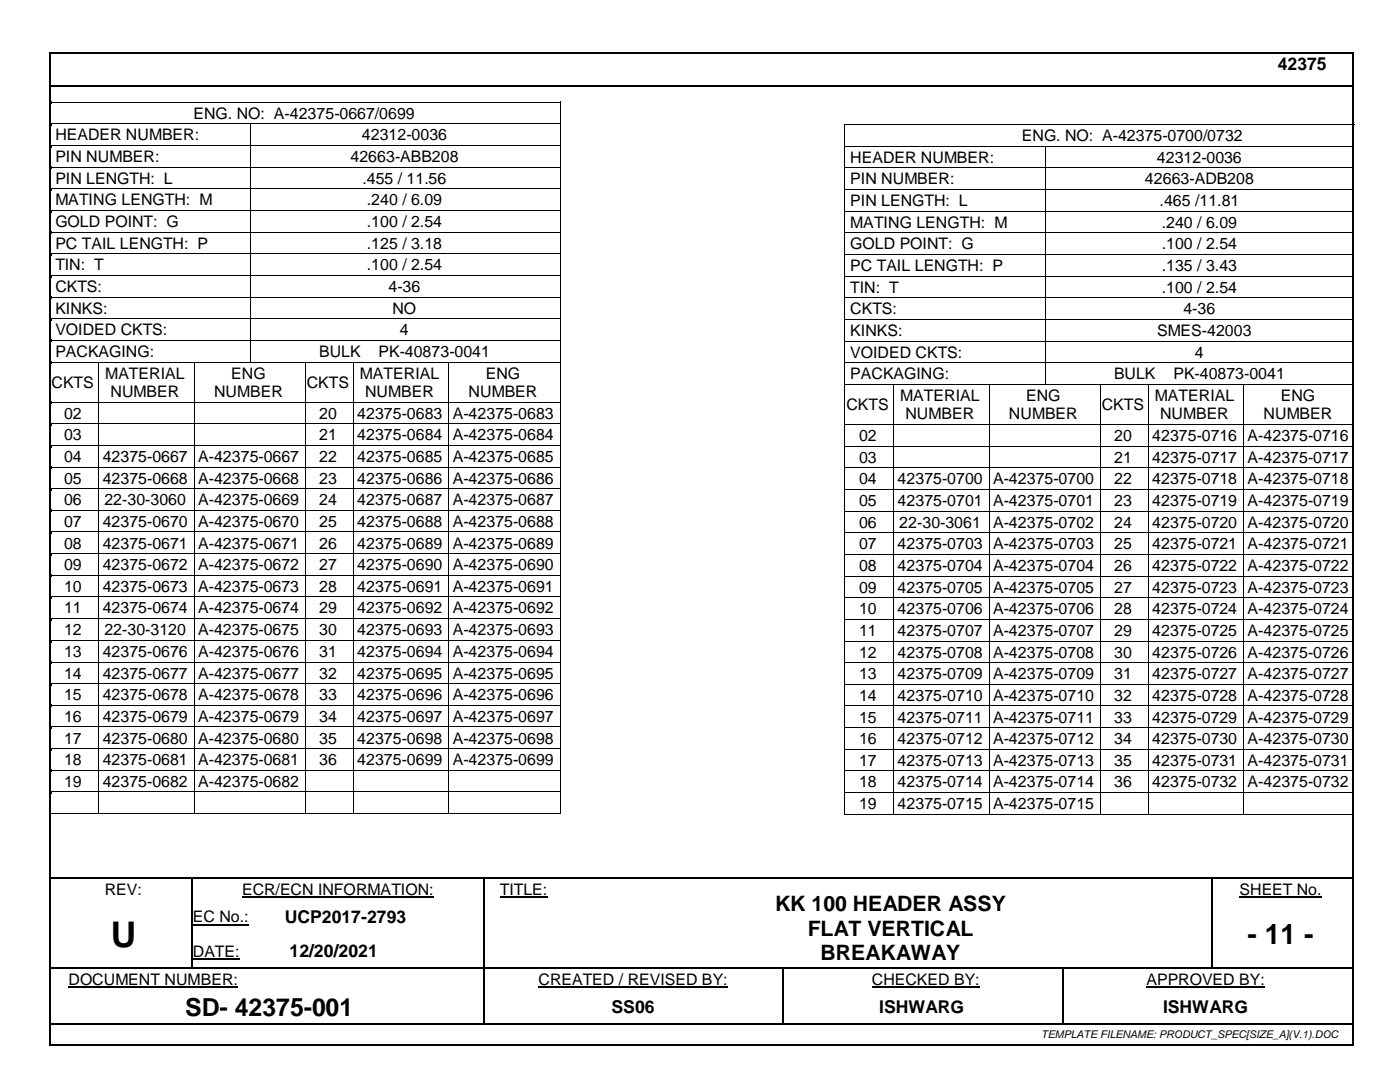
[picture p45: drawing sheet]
<svg xmlns="http://www.w3.org/2000/svg" width="279mm" height="216mm" viewBox="0 0 279 216" stroke-linecap="round" stroke-linejoin="round" font-family="sans-serif">
<defs><g id="words">
<text font-size="7.1" x="22.1" y="188.9">U</text>
<text font-size="5.6" x="249" y="188.3">- 11 -</text>
<text font-size="5" x="37" y="202.7">SD- 42375-001</text>
<g font-size="4.2">
<text x="154.7" y="181.9">KK 100 HEADER ASSY</text>
<text x="161.2" y="186.7">FLAT VERTICAL</text>
<text x="163.8" y="191.6">BREAKAWAY</text>
</g>
<g font-size="3.5">
<text x="255" y="13.9">42375</text>
<text x="56.8" y="184.1">UCP2017-2793</text>
<text x="57.8" y="191">12/20/2021</text>
<text x="122.1" y="202">SS06</text>
<text x="175.5" y="202">ISHWARG</text>
<text x="232.1" y="202">ISHWARG</text>
</g>
<g font-size="3.2">
<text x="38.6" y="23.7">ENG. NO: A-42375-0667/0699</text>
<text x="11" y="28">HEADER NUMBER:</text>
<text x="72.2" y="28">42312-0036</text>
<text x="203.9" y="28.2">ENG. NO: A-42375-0700/0732</text>
<text x="11" y="32.3">PIN NUMBER:</text>
<text x="69.9" y="32.3">42663-ABB208</text>
<text x="169.7" y="32.5">HEADER NUMBER:</text>
<text x="230.9" y="32.5">42312-0036</text>
<text x="11" y="36.7">PIN LENGTH: L</text>
<text x="11" y="41">MATING LENGTH: M</text>
<text x="72.3" y="36.7">.455 / 11.56</text>
<text x="73.2" y="41">.240 / 6.09</text>
<text x="169.7" y="36.8">PIN NUMBER:</text>
<text x="169.7" y="41.1">PIN LENGTH: L</text>
<text x="228.5" y="36.8">42663-ADB208</text>
<text x="231.4" y="41.1">.465 /11.81</text>
<text x="11" y="45.3">GOLD POINT: G</text>
<text x="73.2" y="45.3">.100 / 2.54</text>
<text x="169.7" y="45.4">MATING LENGTH: M</text>
<text x="231.9" y="45.4">.240 / 6.09</text>
<text x="11" y="49.6">PC TAIL LENGTH: P</text>
<text x="11" y="53.9">TIN: T</text>
<text x="73.2" y="49.6">.125 / 3.18</text>
<text x="73.2" y="53.9">.100 / 2.54</text>
<text x="169.7" y="49.7">GOLD POINT: G</text>
<text x="231.9" y="49.7">.100 / 2.54</text>
<text x="11" y="58.3">CKTS:</text>
<text x="77.5" y="58.3">4-36</text>
<text x="169.7" y="54.1">PC TAIL LENGTH: P</text>
<text x="169.7" y="58.4">TIN: T</text>
<text x="231.9" y="54.1">.135 / 3.43</text>
<text x="231.9" y="58.4">.100 / 2.54</text>
<text x="11" y="62.6">KINKS:</text>
<text x="78.3" y="62.6">NO</text>
<text x="169.7" y="62.7">CKTS:</text>
<text x="236.2" y="62.7">4-36</text>
<text x="11" y="66.9">VOIDED CKTS:</text>
<text x="11" y="71.2">PACKAGING:</text>
<text x="63.7" y="71.2">BULK</text>
<text x="75.5" y="71.2">PK-40873-0041</text>
<text x="79.8" y="66.9">4</text>
<text x="169.7" y="67.1">KINKS:</text>
<text x="169.7" y="71.4">VOIDED CKTS:</text>
<text x="230.9" y="67.1">SMES-42003</text>
<text x="238.5" y="71.4">4</text>
<text x="10.3" y="77.4">CKTS</text>
<text x="21" y="75.5">MATERIAL</text>
<text x="46.2" y="75.5">ENG</text>
<text x="61.2" y="77.4">CKTS</text>
<text x="71.8" y="75.5">MATERIAL</text>
<text x="97" y="75.5">ENG</text>
<text x="169.7" y="75.7">PACKAGING:</text>
<text x="222.3" y="75.7">BULK</text>
<text x="234.2" y="75.7">PK-40873-0041</text>
<text x="12.8" y="83.5">02</text>
<text x="22.1" y="79.2">NUMBER</text>
<text x="42.7" y="79.2">NUMBER</text>
<text x="63.7" y="83.5">20</text>
<text x="71.3" y="83.5">42375-0683</text>
<text x="72.9" y="79.2">NUMBER</text>
<text x="90.4" y="83.5">A-42375-0683</text>
<text x="93.5" y="79.2">NUMBER</text>
<text x="168.9" y="81.8">CKTS</text>
<text x="179.6" y="80">MATERIAL</text>
<text x="180.7" y="83.7">NUMBER</text>
<text x="201.4" y="83.7">NUMBER</text>
<text x="204.8" y="80">ENG</text>
<text x="219.9" y="81.8">CKTS</text>
<text x="230.5" y="80">MATERIAL</text>
<text x="231.5" y="83.7">NUMBER</text>
<text x="252.2" y="83.7">NUMBER</text>
<text x="255.6" y="80">ENG</text>
<text x="12.8" y="87.9">03</text>
<text x="63.7" y="87.9">21</text>
<text x="71.3" y="87.9">42375-0684</text>
<text x="90.4" y="87.9">A-42375-0684</text>
<text x="171.4" y="88">02</text>
<text x="222.4" y="88">20</text>
<text x="229.9" y="88">42375-0716</text>
<text x="249" y="88">A-42375-0716</text>
<text x="12.8" y="92.2">04</text>
<text x="20.5" y="92.2">42375-0667</text>
<text x="39.5" y="92.2">A-42375-0667</text>
<text x="63.7" y="92.2">22</text>
<text x="71.3" y="92.2">42375-0685</text>
<text x="90.4" y="92.2">A-42375-0685</text>
<text x="171.4" y="92.3">03</text>
<text x="222.4" y="92.3">21</text>
<text x="229.9" y="92.3">42375-0717</text>
<text x="249" y="92.3">A-42375-0717</text>
<text x="12.8" y="96.5">05</text>
<text x="12.8" y="100.8">06</text>
<text x="20.5" y="96.5">42375-0668</text>
<text x="20.8" y="100.8">22-30-3060</text>
<text x="39.5" y="96.5">A-42375-0668</text>
<text x="39.5" y="100.8">A-42375-0669</text>
<text x="63.7" y="96.5">23</text>
<text x="63.7" y="100.8">24</text>
<text x="71.3" y="96.5">42375-0686</text>
<text x="71.3" y="100.8">42375-0687</text>
<text x="90.4" y="96.5">A-42375-0686</text>
<text x="90.4" y="100.8">A-42375-0687</text>
<text x="171.4" y="96.6">04</text>
<text x="171.4" y="100.9">05</text>
<text x="179.1" y="96.6">42375-0700</text>
<text x="179.1" y="100.9">42375-0701</text>
<text x="198.2" y="96.6">A-42375-0700</text>
<text x="198.2" y="100.9">A-42375-0701</text>
<text x="222.4" y="96.6">22</text>
<text x="222.4" y="100.9">23</text>
<text x="229.9" y="96.6">42375-0718</text>
<text x="229.9" y="100.9">42375-0719</text>
<text x="249" y="96.6">A-42375-0718</text>
<text x="249" y="100.9">A-42375-0719</text>
<text x="12.8" y="105.1">07</text>
<text x="20.5" y="105.1">42375-0670</text>
<text x="39.5" y="105.1">A-42375-0670</text>
<text x="63.7" y="105.1">25</text>
<text x="71.3" y="105.1">42375-0688</text>
<text x="90.4" y="105.1">A-42375-0688</text>
<text x="171.4" y="105.3">06</text>
<text x="179.5" y="105.3">22-30-3061</text>
<text x="198.2" y="105.3">A-42375-0702</text>
<text x="222.4" y="105.3">24</text>
<text x="229.9" y="105.3">42375-0720</text>
<text x="249" y="105.3">A-42375-0720</text>
<text x="12.8" y="109.4">08</text>
<text x="12.8" y="113.8">09</text>
<text x="20.5" y="109.4">42375-0671</text>
<text x="20.5" y="113.8">42375-0672</text>
<text x="39.5" y="109.4">A-42375-0671</text>
<text x="39.5" y="113.8">A-42375-0672</text>
<text x="63.7" y="109.4">26</text>
<text x="63.7" y="113.8">27</text>
<text x="71.3" y="109.4">42375-0689</text>
<text x="71.3" y="113.8">42375-0690</text>
<text x="90.4" y="109.4">A-42375-0689</text>
<text x="90.4" y="113.8">A-42375-0690</text>
<text x="171.4" y="109.6">07</text>
<text x="171.4" y="113.9">08</text>
<text x="179.1" y="109.6">42375-0703</text>
<text x="179.1" y="113.9">42375-0704</text>
<text x="198.2" y="109.6">A-42375-0703</text>
<text x="198.2" y="113.9">A-42375-0704</text>
<text x="222.4" y="109.6">25</text>
<text x="222.4" y="113.9">26</text>
<text x="229.9" y="109.6">42375-0721</text>
<text x="229.9" y="113.9">42375-0722</text>
<text x="249" y="109.6">A-42375-0721</text>
<text x="249" y="113.9">A-42375-0722</text>
<text x="12.8" y="118.1">10</text>
<text x="20.5" y="118.1">42375-0673</text>
<text x="39.5" y="118.1">A-42375-0673</text>
<text x="63.7" y="118.1">28</text>
<text x="71.3" y="118.1">42375-0691</text>
<text x="90.4" y="118.1">A-42375-0691</text>
<text x="171.4" y="118.3">09</text>
<text x="179.1" y="118.3">42375-0705</text>
<text x="198.2" y="118.3">A-42375-0705</text>
<text x="222.4" y="118.3">27</text>
<text x="229.9" y="118.3">42375-0723</text>
<text x="249" y="118.3">A-42375-0723</text>
<text x="12.8" y="122.4">11</text>
<text x="20.5" y="122.4">42375-0674</text>
<text x="39.5" y="122.4">A-42375-0674</text>
<text x="63.7" y="122.4">29</text>
<text x="71.3" y="122.4">42375-0692</text>
<text x="90.4" y="122.4">A-42375-0692</text>
<text x="171.4" y="122.6">10</text>
<text x="179.1" y="122.6">42375-0706</text>
<text x="198.2" y="122.6">A-42375-0706</text>
<text x="222.4" y="122.6">28</text>
<text x="229.9" y="122.6">42375-0724</text>
<text x="249" y="122.6">A-42375-0724</text>
<text x="12.8" y="126.8">12</text>
<text x="12.8" y="131.1">13</text>
<text x="20.5" y="131.1">42375-0676</text>
<text x="20.8" y="126.8">22-30-3120</text>
<text x="39.5" y="126.8">A-42375-0675</text>
<text x="39.5" y="131.1">A-42375-0676</text>
<text x="63.7" y="126.8">30</text>
<text x="63.7" y="131.1">31</text>
<text x="71.3" y="126.8">42375-0693</text>
<text x="71.3" y="131.1">42375-0694</text>
<text x="90.4" y="126.8">A-42375-0693</text>
<text x="90.4" y="131.1">A-42375-0694</text>
<text x="171.4" y="126.9">11</text>
<text x="171.4" y="131.2">12</text>
<text x="179.1" y="126.9">42375-0707</text>
<text x="179.1" y="131.2">42375-0708</text>
<text x="198.2" y="126.9">A-42375-0707</text>
<text x="198.2" y="131.2">A-42375-0708</text>
<text x="222.4" y="126.9">29</text>
<text x="222.4" y="131.2">30</text>
<text x="229.9" y="126.9">42375-0725</text>
<text x="229.9" y="131.2">42375-0726</text>
<text x="249" y="126.9">A-42375-0725</text>
<text x="249" y="131.2">A-42375-0726</text>
<text x="12.8" y="135.4">14</text>
<text x="20.5" y="135.4">42375-0677</text>
<text x="39.5" y="135.4">A-42375-0677</text>
<text x="63.7" y="135.4">32</text>
<text x="71.3" y="135.4">42375-0695</text>
<text x="90.4" y="135.4">A-42375-0695</text>
<text x="171.4" y="135.5">13</text>
<text x="179.1" y="135.5">42375-0709</text>
<text x="198.2" y="135.5">A-42375-0709</text>
<text x="222.4" y="135.5">31</text>
<text x="229.9" y="135.5">42375-0727</text>
<text x="249" y="135.5">A-42375-0727</text>
<text x="12.8" y="139.7">15</text>
<text x="20.5" y="139.7">42375-0678</text>
<text x="39.5" y="139.7">A-42375-0678</text>
<text x="63.7" y="139.7">33</text>
<text x="71.3" y="139.7">42375-0696</text>
<text x="90.4" y="139.7">A-42375-0696</text>
<text x="171.4" y="139.9">14</text>
<text x="179.1" y="139.9">42375-0710</text>
<text x="198.2" y="139.9">A-42375-0710</text>
<text x="222.4" y="139.9">32</text>
<text x="229.9" y="139.9">42375-0728</text>
<text x="249" y="139.9">A-42375-0728</text>
<text x="12.8" y="144">16</text>
<text x="12.8" y="148.4">17</text>
<text x="20.5" y="144">42375-0679</text>
<text x="20.5" y="148.4">42375-0680</text>
<text x="39.5" y="144">A-42375-0679</text>
<text x="39.5" y="148.4">A-42375-0680</text>
<text x="63.7" y="144">34</text>
<text x="63.7" y="148.4">35</text>
<text x="71.3" y="144">42375-0697</text>
<text x="71.3" y="148.4">42375-0698</text>
<text x="90.4" y="144">A-42375-0697</text>
<text x="90.4" y="148.4">A-42375-0698</text>
<text x="171.4" y="144.2">15</text>
<text x="171.4" y="148.5">16</text>
<text x="179.1" y="144.2">42375-0711</text>
<text x="179.1" y="148.5">42375-0712</text>
<text x="198.2" y="144.2">A-42375-0711</text>
<text x="198.2" y="148.5">A-42375-0712</text>
<text x="222.4" y="144.2">33</text>
<text x="222.4" y="148.5">34</text>
<text x="229.9" y="144.2">42375-0729</text>
<text x="229.9" y="148.5">42375-0730</text>
<text x="249" y="144.2">A-42375-0729</text>
<text x="249" y="148.5">A-42375-0730</text>
<text x="12.8" y="152.7">18</text>
<text x="20.5" y="152.7">42375-0681</text>
<text x="39.5" y="152.7">A-42375-0681</text>
<text x="63.7" y="152.7">36</text>
<text x="71.3" y="152.7">42375-0699</text>
<text x="90.4" y="152.7">A-42375-0699</text>
<text x="171.4" y="152.8">17</text>
<text x="179.1" y="152.8">42375-0713</text>
<text x="198.2" y="152.8">A-42375-0713</text>
<text x="222.4" y="152.8">35</text>
<text x="229.9" y="152.8">42375-0731</text>
<text x="249" y="152.8">A-42375-0731</text>
<text x="12.8" y="157">19</text>
<text x="20.5" y="157">42375-0682</text>
<text x="39.5" y="157">A-42375-0682</text>
<text x="171.4" y="157.1">18</text>
<text x="171.4" y="161.5">19</text>
<text x="179.1" y="157.1">42375-0714</text>
<text x="179.1" y="161.5">42375-0715</text>
<text x="198.2" y="157.1">A-42375-0714</text>
<text x="198.2" y="161.5">A-42375-0715</text>
<text x="222.4" y="157.1">36</text>
<text x="229.9" y="157.1">42375-0732</text>
<text x="249" y="157.1">A-42375-0732</text>
<text x="20.9" y="178.5">REV:</text>
<text x="48.3" y="178.5">ECR/ECN INFORMATION:</text>
<text x="99.8" y="178.5">TITLE:</text>
<text x="247.4" y="178.5">SHEET No.</text>
<text x="38.5" y="184.1">EC No.:</text>
<text x="38.5" y="191">DATE:</text>
<text x="13.7" y="196.5">DOCUMENT NUMBER:</text>
<text x="107.5" y="196.5">CREATED / REVISED BY:</text>
<text x="174" y="196.5">CHECKED BY:</text>
<text x="228.8" y="196.5">APPROVED BY:</text>
</g>
<text font-size="2.1" x="207.8" y="207.1">TEMPLATE FILENAME: PRODUCT_SPEC[SIZE_A](V.1).DOC</text>
</g></defs>
<g fill="#000">
<path d="M9.8 10.3h.4v.4h-.4z" fill-rule="evenodd"/>
<path d="M9.8 10.3h.4v.4h-.4z" fill-rule="evenodd"/>
<path d="M10.2 17h.3v.4h-.3z" fill-rule="evenodd"/>
<path d="M10.2 17h.3v.4h-.3z" fill-rule="evenodd"/>
<path d="M10.2 17h.3v.4h-.3z" fill-rule="evenodd"/>
<path d="M10.5 17v.4z" fill-rule="evenodd"/>
<path d="M269.9 10.3h.4v.4h-.4z" fill-rule="evenodd"/>
<path d="M269.9 10.3h.4v.4h-.4z" fill-rule="evenodd"/>
<path d="M10.2 20.3h.1v.4h-.1z" fill-rule="evenodd"/>
<path d="M10.2 20.3h.1v.2h-.1z" fill-rule="evenodd"/>
<path d="M10.2 24.6h.1v.5h-.1z" fill-rule="evenodd"/>
<path d="M10.2 29h.1v.4h-.1z" fill-rule="evenodd"/>
<path d="M10.2 33.3h.1v.4h-.1z" fill-rule="evenodd"/>
<path d="M10.2 37.6h.1v.4h-.1z" fill-rule="evenodd"/>
<path d="M49.8 24.8h.2v.3h-.2z" fill-rule="evenodd"/>
<path d="M49.8 24.6h.2v.2h-.2z" fill-rule="evenodd"/>
<path d="M49.8 29h.2v.4h-.2z" fill-rule="evenodd"/>
<path d="M49.8 33.3h.2v.4h-.2z" fill-rule="evenodd"/>
<path d="M49.8 37.6h.2v.4h-.2z" fill-rule="evenodd"/>
<path d="M111.7 20.3h.2v.4h-.2z" fill-rule="evenodd"/>
<path d="M111.7 20.3h.2v.2h-.2z" fill-rule="evenodd"/>
<path d="M111.7 24.6h.2v.5h-.2z" fill-rule="evenodd"/>
<path d="M111.7 29h.2v.4h-.2z" fill-rule="evenodd"/>
<path d="M111.7 33.3h.2v.4h-.2z" fill-rule="evenodd"/>
<path d="M111.7 37.6h.2v.4h-.2z" fill-rule="evenodd"/>
<path d="M168.5 24.8h.1v.4h-.1z" fill-rule="evenodd"/>
<path d="M168.5 24.8h.1v.1h-.1z" fill-rule="evenodd"/>
<path d="M168.5 29.1h.1v.4h-.1z" fill-rule="evenodd"/>
<path d="M168.5 33.4h.1v.4h-.1z" fill-rule="evenodd"/>
<path d="M168.5 37.7h.1v.4h-.1z" fill-rule="evenodd"/>
<path d="M208.5 29.3h.2v.2h-.2z" fill-rule="evenodd"/>
<path d="M208.5 29.1h.2v.2h-.2z" fill-rule="evenodd"/>
<path d="M208.5 33.4h.2v.4h-.2z" fill-rule="evenodd"/>
<path d="M208.5 37.7h.2v.4h-.2z" fill-rule="evenodd"/>
<path d="M10.2 41.9h.1v.4h-.1z" fill-rule="evenodd"/>
<path d="M10.2 46.2h.1v.5h-.1z" fill-rule="evenodd"/>
<path d="M10.2 50.6h.1v.4h-.1z" fill-rule="evenodd"/>
<path d="M10.2 54.9h.1v.4h-.1z" fill-rule="evenodd"/>
<path d="M10.2 59.2h.1v.4h-.1z" fill-rule="evenodd"/>
<path d="M49.8 41.9h.2v.4h-.2z" fill-rule="evenodd"/>
<path d="M49.8 46.2h.2v.5h-.2z" fill-rule="evenodd"/>
<path d="M49.8 50.6h.2v.4h-.2z" fill-rule="evenodd"/>
<path d="M49.8 54.9h.2v.4h-.2z" fill-rule="evenodd"/>
<path d="M49.8 59.2h.2v.4h-.2z" fill-rule="evenodd"/>
<path d="M111.7 41.9h.2v.4h-.2z" fill-rule="evenodd"/>
<path d="M111.7 46.2h.2v.5h-.2z" fill-rule="evenodd"/>
<path d="M111.7 50.6h.2v.4h-.2z" fill-rule="evenodd"/>
<path d="M111.7 54.9h.2v.4h-.2z" fill-rule="evenodd"/>
<path d="M111.7 59.2h.2v.4h-.2z" fill-rule="evenodd"/>
<path d="M168.5 42h.1v.5h-.1z" fill-rule="evenodd"/>
<path d="M168.5 46.4h.1v.4h-.1z" fill-rule="evenodd"/>
<path d="M168.5 50.7h.1v.4h-.1z" fill-rule="evenodd"/>
<path d="M168.5 55h.1v.5h-.1z" fill-rule="evenodd"/>
<path d="M168.5 59.4h.1v.4h-.1z" fill-rule="evenodd"/>
<path d="M208.5 42h.2v.5h-.2z" fill-rule="evenodd"/>
<path d="M208.5 46.4h.2v.4h-.2z" fill-rule="evenodd"/>
<path d="M208.5 50.7h.2v.4h-.2z" fill-rule="evenodd"/>
<path d="M208.5 55h.2v.5h-.2z" fill-rule="evenodd"/>
<path d="M208.5 59.4h.2v.4h-.2z" fill-rule="evenodd"/>
<path d="M10.2 63.5h.1v.4h-.1z" fill-rule="evenodd"/>
<path d="M10.2 67.8h.1v.4h-.1z" fill-rule="evenodd"/>
<path d="M10.2 72.2h.1v.4h-.1z" fill-rule="evenodd"/>
<path d="M19.6 72.3h.2v.3h-.2z" fill-rule="evenodd"/>
<path d="M19.6 72.2h.2v.1h-.2z" fill-rule="evenodd"/>
<path d="M38.7 72.3h.1v.3h-.1z" fill-rule="evenodd"/>
<path d="M38.7 72.2h.1v.1h-.1z" fill-rule="evenodd"/>
<path d="M49.8 63.5h.2v.4h-.2z" fill-rule="evenodd"/>
<path d="M49.8 67.8h.2v.4h-.2z" fill-rule="evenodd"/>
<path d="M49.8 72.2h.2v.1h-.2z" fill-rule="evenodd"/>
<path d="M60.9 72.3h.2v.3h-.2z" fill-rule="evenodd"/>
<path d="M60.9 72.2h.2v.1h-.2z" fill-rule="evenodd"/>
<path d="M70.4 72.3h.2v.3h-.2z" fill-rule="evenodd"/>
<path d="M70.4 72.2h.2v.1h-.2z" fill-rule="evenodd"/>
<path d="M89.5 72.3h.1v.3h-.1z" fill-rule="evenodd"/>
<path d="M89.5 72.2h.1v.1h-.1z" fill-rule="evenodd"/>
<path d="M111.7 63.5h.2v.4h-.2z" fill-rule="evenodd"/>
<path d="M111.7 67.8h.2v.4h-.2z" fill-rule="evenodd"/>
<path d="M111.7 72.2h.2v.4h-.2z" fill-rule="evenodd"/>
<path d="M168.5 63.7h.1v.4h-.1z" fill-rule="evenodd"/>
<path d="M168.5 68h.1v.4h-.1z" fill-rule="evenodd"/>
<path d="M168.5 72.3h.1v.4h-.1z" fill-rule="evenodd"/>
<path d="M168.5 76.6h.1v.5h-.1z" fill-rule="evenodd"/>
<path d="M178.2 76.8h.2v.3h-.2z" fill-rule="evenodd"/>
<path d="M178.2 76.6h.2v.2h-.2z" fill-rule="evenodd"/>
<path d="M197.3 76.8h.2v.3h-.2z" fill-rule="evenodd"/>
<path d="M197.3 76.6h.2v.2h-.2z" fill-rule="evenodd"/>
<path d="M208.5 63.7h.2v.4h-.2z" fill-rule="evenodd"/>
<path d="M208.5 68h.2v.4h-.2z" fill-rule="evenodd"/>
<path d="M208.5 72.3h.2v.4h-.2z" fill-rule="evenodd"/>
<path d="M208.5 76.6h.2v.2h-.2z" fill-rule="evenodd"/>
<path d="M219.5 76.8h.2v.3h-.2z" fill-rule="evenodd"/>
<path d="M219.5 76.6h.2v.2h-.2z" fill-rule="evenodd"/>
<path d="M229.1 76.8h.1v.3h-.1z" fill-rule="evenodd"/>
<path d="M229.1 76.6h.1v.2h-.1z" fill-rule="evenodd"/>
<path d="M248.1 76.8h.2v.3h-.2z" fill-rule="evenodd"/>
<path d="M248.1 76.6h.2v.2h-.2z" fill-rule="evenodd"/>
<path d="M10.2 80.2h.1v.4h-.1z" fill-rule="evenodd"/>
<path d="M10.2 84.5h.1v.4h-.1z" fill-rule="evenodd"/>
<path d="M10.2 88.8h.1v.4h-.1z" fill-rule="evenodd"/>
<path d="M10.2 93.1h.1v.4h-.1z" fill-rule="evenodd"/>
<path d="M10.2 97.4h.1v.4h-.1z" fill-rule="evenodd"/>
<path d="M19.6 80.2h.2v.4h-.2z" fill-rule="evenodd"/>
<path d="M19.6 84.5h.2v.4h-.2z" fill-rule="evenodd"/>
<path d="M19.6 88.8h.2v.4h-.2z" fill-rule="evenodd"/>
<path d="M19.6 93.1h.2v.4h-.2z" fill-rule="evenodd"/>
<path d="M19.6 97.4h.2v.4h-.2z" fill-rule="evenodd"/>
<path d="M38.7 80.2h.1v.4h-.1z" fill-rule="evenodd"/>
<path d="M38.7 84.5h.1v.4h-.1z" fill-rule="evenodd"/>
<path d="M38.7 88.8h.1v.4h-.1z" fill-rule="evenodd"/>
<path d="M38.7 93.1h.1v.4h-.1z" fill-rule="evenodd"/>
<path d="M38.7 97.4h.1v.4h-.1z" fill-rule="evenodd"/>
<path d="M60.9 80.2h.2v.4h-.2z" fill-rule="evenodd"/>
<path d="M60.9 84.5h.2v.4h-.2z" fill-rule="evenodd"/>
<path d="M60.9 88.8h.2v.4h-.2z" fill-rule="evenodd"/>
<path d="M60.9 93.1h.2v.4h-.2z" fill-rule="evenodd"/>
<path d="M60.9 97.4h.2v.4h-.2z" fill-rule="evenodd"/>
<path d="M70.4 80.2h.2v.4h-.2z" fill-rule="evenodd"/>
<path d="M70.4 84.5h.2v.4h-.2z" fill-rule="evenodd"/>
<path d="M70.4 88.8h.2v.4h-.2z" fill-rule="evenodd"/>
<path d="M70.4 93.1h.2v.4h-.2z" fill-rule="evenodd"/>
<path d="M70.4 97.4h.2v.4h-.2z" fill-rule="evenodd"/>
<path d="M89.5 80.2h.1v.4h-.1z" fill-rule="evenodd"/>
<path d="M89.5 84.5h.1v.4h-.1z" fill-rule="evenodd"/>
<path d="M89.5 88.8h.1v.4h-.1z" fill-rule="evenodd"/>
<path d="M89.5 93.1h.1v.4h-.1z" fill-rule="evenodd"/>
<path d="M89.5 97.4h.1v.4h-.1z" fill-rule="evenodd"/>
<path d="M111.7 80.2h.2v.4h-.2z" fill-rule="evenodd"/>
<path d="M111.7 84.5h.2v.4h-.2z" fill-rule="evenodd"/>
<path d="M111.7 88.8h.2v.4h-.2z" fill-rule="evenodd"/>
<path d="M111.7 93.1h.2v.4h-.2z" fill-rule="evenodd"/>
<path d="M111.7 97.4h.2v.4h-.2z" fill-rule="evenodd"/>
<path d="M168.5 84.6h.1v.4h-.1z" fill-rule="evenodd"/>
<path d="M168.5 88.9h.1v.4h-.1z" fill-rule="evenodd"/>
<path d="M168.5 93.2h.1v.5h-.1z" fill-rule="evenodd"/>
<path d="M168.5 97.6h.1v.4h-.1z" fill-rule="evenodd"/>
<path d="M178.2 84.6h.2v.4h-.2z" fill-rule="evenodd"/>
<path d="M178.2 88.9h.2v.4h-.2z" fill-rule="evenodd"/>
<path d="M178.2 93.2h.2v.5h-.2z" fill-rule="evenodd"/>
<path d="M178.2 97.6h.2v.4h-.2z" fill-rule="evenodd"/>
<path d="M197.3 84.6h.2v.4h-.2z" fill-rule="evenodd"/>
<path d="M197.3 88.9h.2v.4h-.2z" fill-rule="evenodd"/>
<path d="M197.3 93.2h.2v.5h-.2z" fill-rule="evenodd"/>
<path d="M197.3 97.6h.2v.4h-.2z" fill-rule="evenodd"/>
<path d="M219.5 84.6h.2v.4h-.2z" fill-rule="evenodd"/>
<path d="M219.5 88.9h.2v.4h-.2z" fill-rule="evenodd"/>
<path d="M219.5 93.2h.2v.5h-.2z" fill-rule="evenodd"/>
<path d="M219.5 97.6h.2v.4h-.2z" fill-rule="evenodd"/>
<path d="M229.1 84.6h.1v.4h-.1z" fill-rule="evenodd"/>
<path d="M229.1 88.9h.1v.4h-.1z" fill-rule="evenodd"/>
<path d="M229.1 93.2h.1v.5h-.1z" fill-rule="evenodd"/>
<path d="M229.1 97.6h.1v.4h-.1z" fill-rule="evenodd"/>
<path d="M248.1 84.6h.2v.4h-.2z" fill-rule="evenodd"/>
<path d="M248.1 88.9h.2v.4h-.2z" fill-rule="evenodd"/>
<path d="M248.1 93.2h.2v.5h-.2z" fill-rule="evenodd"/>
<path d="M248.1 97.6h.2v.4h-.2z" fill-rule="evenodd"/>
<path d="M10.2 101.7h.1v.5h-.1z" fill-rule="evenodd"/>
<path d="M10.2 106.1h.1v.4h-.1z" fill-rule="evenodd"/>
<path d="M10.2 110.4h.1v.4h-.1z" fill-rule="evenodd"/>
<path d="M10.2 114.7h.1v.4h-.1z" fill-rule="evenodd"/>
<path d="M10.2 119h.1v.4h-.1z" fill-rule="evenodd"/>
<path d="M19.6 101.7h.2v.5h-.2z" fill-rule="evenodd"/>
<path d="M19.6 106.1h.2v.4h-.2z" fill-rule="evenodd"/>
<path d="M19.6 110.4h.2v.4h-.2z" fill-rule="evenodd"/>
<path d="M19.6 114.7h.2v.4h-.2z" fill-rule="evenodd"/>
<path d="M19.6 119h.2v.4h-.2z" fill-rule="evenodd"/>
<path d="M38.7 101.7h.1v.5h-.1z" fill-rule="evenodd"/>
<path d="M38.7 106.1h.1v.4h-.1z" fill-rule="evenodd"/>
<path d="M38.7 110.4h.1v.4h-.1z" fill-rule="evenodd"/>
<path d="M38.7 114.7h.1v.4h-.1z" fill-rule="evenodd"/>
<path d="M38.7 119h.1v.4h-.1z" fill-rule="evenodd"/>
<path d="M60.9 101.7h.2v.5h-.2z" fill-rule="evenodd"/>
<path d="M60.9 106.1h.2v.4h-.2z" fill-rule="evenodd"/>
<path d="M60.9 110.4h.2v.4h-.2z" fill-rule="evenodd"/>
<path d="M60.9 114.7h.2v.4h-.2z" fill-rule="evenodd"/>
<path d="M60.9 119h.2v.4h-.2z" fill-rule="evenodd"/>
<path d="M70.4 101.7h.2v.5h-.2z" fill-rule="evenodd"/>
<path d="M70.4 106.1h.2v.4h-.2z" fill-rule="evenodd"/>
<path d="M70.4 110.4h.2v.4h-.2z" fill-rule="evenodd"/>
<path d="M70.4 114.7h.2v.4h-.2z" fill-rule="evenodd"/>
<path d="M70.4 119h.2v.4h-.2z" fill-rule="evenodd"/>
<path d="M89.5 101.7h.1v.5h-.1z" fill-rule="evenodd"/>
<path d="M89.5 106.1h.1v.4h-.1z" fill-rule="evenodd"/>
<path d="M89.5 110.4h.1v.4h-.1z" fill-rule="evenodd"/>
<path d="M89.5 114.7h.1v.4h-.1z" fill-rule="evenodd"/>
<path d="M89.5 119h.1v.4h-.1z" fill-rule="evenodd"/>
<path d="M111.7 101.7h.2v.5h-.2z" fill-rule="evenodd"/>
<path d="M111.7 106.1h.2v.4h-.2z" fill-rule="evenodd"/>
<path d="M111.7 110.4h.2v.4h-.2z" fill-rule="evenodd"/>
<path d="M111.7 114.7h.2v.4h-.2z" fill-rule="evenodd"/>
<path d="M111.7 119h.2v.4h-.2z" fill-rule="evenodd"/>
<path d="M168.5 101.9h.1v.4h-.1z" fill-rule="evenodd"/>
<path d="M168.5 106.2h.1v.5h-.1z" fill-rule="evenodd"/>
<path d="M168.5 110.5h.1v.5h-.1z" fill-rule="evenodd"/>
<path d="M168.5 114.9h.1v.4h-.1z" fill-rule="evenodd"/>
<path d="M168.5 119.2h.1v.4h-.1z" fill-rule="evenodd"/>
<path d="M178.2 101.9h.2v.4h-.2z" fill-rule="evenodd"/>
<path d="M178.2 106.2h.2v.5h-.2z" fill-rule="evenodd"/>
<path d="M178.2 110.5h.2v.5h-.2z" fill-rule="evenodd"/>
<path d="M178.2 114.9h.2v.4h-.2z" fill-rule="evenodd"/>
<path d="M178.2 119.2h.2v.4h-.2z" fill-rule="evenodd"/>
<path d="M197.3 101.9h.2v.4h-.2z" fill-rule="evenodd"/>
<path d="M197.3 106.2h.2v.5h-.2z" fill-rule="evenodd"/>
<path d="M197.3 110.5h.2v.5h-.2z" fill-rule="evenodd"/>
<path d="M197.3 114.9h.2v.4h-.2z" fill-rule="evenodd"/>
<path d="M197.3 119.2h.2v.4h-.2z" fill-rule="evenodd"/>
<path d="M219.5 101.9h.2v.4h-.2z" fill-rule="evenodd"/>
<path d="M219.5 106.2h.2v.5h-.2z" fill-rule="evenodd"/>
<path d="M219.5 110.5h.2v.5h-.2z" fill-rule="evenodd"/>
<path d="M219.5 114.9h.2v.4h-.2z" fill-rule="evenodd"/>
<path d="M219.5 119.2h.2v.4h-.2z" fill-rule="evenodd"/>
<path d="M229.1 101.9h.1v.4h-.1z" fill-rule="evenodd"/>
<path d="M229.1 106.2h.1v.5h-.1z" fill-rule="evenodd"/>
<path d="M229.1 110.5h.1v.5h-.1z" fill-rule="evenodd"/>
<path d="M229.1 114.9h.1v.4h-.1z" fill-rule="evenodd"/>
<path d="M229.1 119.2h.1v.4h-.1z" fill-rule="evenodd"/>
<path d="M248.1 101.9h.2v.4h-.2z" fill-rule="evenodd"/>
<path d="M248.1 106.2h.2v.5h-.2z" fill-rule="evenodd"/>
<path d="M248.1 110.5h.2v.5h-.2z" fill-rule="evenodd"/>
<path d="M248.1 114.9h.2v.4h-.2z" fill-rule="evenodd"/>
<path d="M248.1 119.2h.2v.4h-.2z" fill-rule="evenodd"/>
<path d="M10.2 123.4h.1v.4h-.1z" fill-rule="evenodd"/>
<path d="M10.2 127.7h.1v.4h-.1z" fill-rule="evenodd"/>
<path d="M10.2 132h.1v.4h-.1z" fill-rule="evenodd"/>
<path d="M10.2 136.3h.1v.5h-.1z" fill-rule="evenodd"/>
<path d="M19.6 123.4h.2v.4h-.2z" fill-rule="evenodd"/>
<path d="M19.6 127.7h.2v.4h-.2z" fill-rule="evenodd"/>
<path d="M19.6 132h.2v.4h-.2z" fill-rule="evenodd"/>
<path d="M19.6 136.3h.2v.5h-.2z" fill-rule="evenodd"/>
<path d="M38.7 123.4h.1v.4h-.1z" fill-rule="evenodd"/>
<path d="M38.7 127.7h.1v.4h-.1z" fill-rule="evenodd"/>
<path d="M38.7 132h.1v.4h-.1z" fill-rule="evenodd"/>
<path d="M38.7 136.3h.1v.5h-.1z" fill-rule="evenodd"/>
<path d="M60.9 123.4h.2v.4h-.2z" fill-rule="evenodd"/>
<path d="M60.9 127.7h.2v.4h-.2z" fill-rule="evenodd"/>
<path d="M60.9 132h.2v.4h-.2z" fill-rule="evenodd"/>
<path d="M60.9 136.3h.2v.5h-.2z" fill-rule="evenodd"/>
<path d="M70.4 123.4h.2v.4h-.2z" fill-rule="evenodd"/>
<path d="M70.4 127.7h.2v.4h-.2z" fill-rule="evenodd"/>
<path d="M70.4 132h.2v.4h-.2z" fill-rule="evenodd"/>
<path d="M70.4 136.3h.2v.5h-.2z" fill-rule="evenodd"/>
<path d="M89.5 123.4h.1v.4h-.1z" fill-rule="evenodd"/>
<path d="M89.5 127.7h.1v.4h-.1z" fill-rule="evenodd"/>
<path d="M89.5 132h.1v.4h-.1z" fill-rule="evenodd"/>
<path d="M89.5 136.3h.1v.5h-.1z" fill-rule="evenodd"/>
<path d="M111.7 123.4h.2v.4h-.2z" fill-rule="evenodd"/>
<path d="M111.7 127.7h.2v.4h-.2z" fill-rule="evenodd"/>
<path d="M111.7 132h.2v.4h-.2z" fill-rule="evenodd"/>
<path d="M111.7 136.3h.2v.5h-.2z" fill-rule="evenodd"/>
<path d="M168.5 123.5h.1v.4h-.1z" fill-rule="evenodd"/>
<path d="M168.5 127.8h.1v.5h-.1z" fill-rule="evenodd"/>
<path d="M168.5 132.1h.1v.5h-.1z" fill-rule="evenodd"/>
<path d="M168.5 136.5h.1v.4h-.1z" fill-rule="evenodd"/>
<path d="M178.2 123.5h.2v.4h-.2z" fill-rule="evenodd"/>
<path d="M178.2 127.8h.2v.5h-.2z" fill-rule="evenodd"/>
<path d="M178.2 132.1h.2v.5h-.2z" fill-rule="evenodd"/>
<path d="M178.2 136.5h.2v.4h-.2z" fill-rule="evenodd"/>
<path d="M197.3 123.5h.2v.4h-.2z" fill-rule="evenodd"/>
<path d="M197.3 127.8h.2v.5h-.2z" fill-rule="evenodd"/>
<path d="M197.3 132.1h.2v.5h-.2z" fill-rule="evenodd"/>
<path d="M197.3 136.5h.2v.4h-.2z" fill-rule="evenodd"/>
<path d="M219.5 123.5h.2v.4h-.2z" fill-rule="evenodd"/>
<path d="M219.5 127.8h.2v.5h-.2z" fill-rule="evenodd"/>
<path d="M219.5 132.1h.2v.5h-.2z" fill-rule="evenodd"/>
<path d="M219.5 136.5h.2v.4h-.2z" fill-rule="evenodd"/>
<path d="M229.1 123.5h.1v.4h-.1z" fill-rule="evenodd"/>
<path d="M229.1 127.8h.1v.5h-.1z" fill-rule="evenodd"/>
<path d="M229.1 132.1h.1v.5h-.1z" fill-rule="evenodd"/>
<path d="M229.1 136.5h.1v.4h-.1z" fill-rule="evenodd"/>
<path d="M248.1 123.5h.2v.4h-.2z" fill-rule="evenodd"/>
<path d="M248.1 127.8h.2v.5h-.2z" fill-rule="evenodd"/>
<path d="M248.1 132.1h.2v.5h-.2z" fill-rule="evenodd"/>
<path d="M248.1 136.5h.2v.4h-.2z" fill-rule="evenodd"/>
<path d="M10.2 140.7h.1v.4h-.1z" fill-rule="evenodd"/>
<path d="M10.2 145h.1v.4h-.1z" fill-rule="evenodd"/>
<path d="M10.2 149.3h.1v.4h-.1z" fill-rule="evenodd"/>
<path d="M10.2 153.6h.1v.4h-.1z" fill-rule="evenodd"/>
<path d="M10.2 157.9h.1v.5h-.1z" fill-rule="evenodd"/>
<path d="M19.6 140.7h.2v.4h-.2z" fill-rule="evenodd"/>
<path d="M19.6 145h.2v.4h-.2z" fill-rule="evenodd"/>
<path d="M19.6 149.3h.2v.4h-.2z" fill-rule="evenodd"/>
<path d="M19.6 153.6h.2v.4h-.2z" fill-rule="evenodd"/>
<path d="M19.6 157.9h.2v.5h-.2z" fill-rule="evenodd"/>
<path d="M38.7 140.7h.1v.4h-.1z" fill-rule="evenodd"/>
<path d="M38.7 145h.1v.4h-.1z" fill-rule="evenodd"/>
<path d="M38.7 149.3h.1v.4h-.1z" fill-rule="evenodd"/>
<path d="M38.7 153.6h.1v.4h-.1z" fill-rule="evenodd"/>
<path d="M38.7 157.9h.1v.5h-.1z" fill-rule="evenodd"/>
<path d="M60.9 140.7h.2v.4h-.2z" fill-rule="evenodd"/>
<path d="M60.9 145h.2v.4h-.2z" fill-rule="evenodd"/>
<path d="M60.9 149.3h.2v.4h-.2z" fill-rule="evenodd"/>
<path d="M60.9 153.6h.2v.4h-.2z" fill-rule="evenodd"/>
<path d="M60.9 157.9h.2v.5h-.2z" fill-rule="evenodd"/>
<path d="M70.4 140.7h.2v.4h-.2z" fill-rule="evenodd"/>
<path d="M70.4 145h.2v.4h-.2z" fill-rule="evenodd"/>
<path d="M70.4 149.3h.2v.4h-.2z" fill-rule="evenodd"/>
<path d="M70.4 153.6h.2v.4h-.2z" fill-rule="evenodd"/>
<path d="M70.4 157.9h.2v.5h-.2z" fill-rule="evenodd"/>
<path d="M89.5 140.7h.1v.4h-.1z" fill-rule="evenodd"/>
<path d="M89.5 145h.1v.4h-.1z" fill-rule="evenodd"/>
<path d="M89.5 149.3h.1v.4h-.1z" fill-rule="evenodd"/>
<path d="M89.5 153.6h.1v.4h-.1z" fill-rule="evenodd"/>
<path d="M89.5 157.9h.1v.5h-.1z" fill-rule="evenodd"/>
<path d="M111.7 140.7h.2v.4h-.2z" fill-rule="evenodd"/>
<path d="M111.7 145h.2v.4h-.2z" fill-rule="evenodd"/>
<path d="M111.7 149.3h.2v.4h-.2z" fill-rule="evenodd"/>
<path d="M111.7 153.6h.2v.4h-.2z" fill-rule="evenodd"/>
<path d="M111.7 157.9h.2v.5h-.2z" fill-rule="evenodd"/>
<path d="M168.5 140.8h.1v.4h-.1z" fill-rule="evenodd"/>
<path d="M168.5 145.1h.1v.4h-.1z" fill-rule="evenodd"/>
<path d="M168.5 149.4h.1v.4h-.1z" fill-rule="evenodd"/>
<path d="M168.5 153.7h.1v.5h-.1z" fill-rule="evenodd"/>
<path d="M168.5 158.1h.1v.4h-.1z" fill-rule="evenodd"/>
<path d="M178.2 140.8h.2v.4h-.2z" fill-rule="evenodd"/>
<path d="M178.2 145.1h.2v.4h-.2z" fill-rule="evenodd"/>
<path d="M178.2 149.4h.2v.4h-.2z" fill-rule="evenodd"/>
<path d="M178.2 153.7h.2v.5h-.2z" fill-rule="evenodd"/>
<path d="M178.2 158.1h.2v.4h-.2z" fill-rule="evenodd"/>
<path d="M197.3 140.8h.2v.4h-.2z" fill-rule="evenodd"/>
<path d="M197.3 145.1h.2v.4h-.2z" fill-rule="evenodd"/>
<path d="M197.3 149.4h.2v.4h-.2z" fill-rule="evenodd"/>
<path d="M197.3 153.7h.2v.5h-.2z" fill-rule="evenodd"/>
<path d="M197.3 158.1h.2v.4h-.2z" fill-rule="evenodd"/>
<path d="M219.5 140.8h.2v.4h-.2z" fill-rule="evenodd"/>
<path d="M219.5 145.1h.2v.4h-.2z" fill-rule="evenodd"/>
<path d="M219.5 149.4h.2v.4h-.2z" fill-rule="evenodd"/>
<path d="M219.5 153.7h.2v.5h-.2z" fill-rule="evenodd"/>
<path d="M219.5 158.1h.2v.4h-.2z" fill-rule="evenodd"/>
<path d="M229.1 140.8h.1v.4h-.1z" fill-rule="evenodd"/>
<path d="M229.1 145.1h.1v.4h-.1z" fill-rule="evenodd"/>
<path d="M229.1 149.4h.1v.4h-.1z" fill-rule="evenodd"/>
<path d="M229.1 153.7h.1v.5h-.1z" fill-rule="evenodd"/>
<path d="M229.1 158.1h.1v.4h-.1z" fill-rule="evenodd"/>
<path d="M248.1 140.8h.2v.4h-.2z" fill-rule="evenodd"/>
<path d="M248.1 145.1h.2v.4h-.2z" fill-rule="evenodd"/>
<path d="M248.1 149.4h.2v.4h-.2z" fill-rule="evenodd"/>
<path d="M248.1 153.7h.2v.5h-.2z" fill-rule="evenodd"/>
<path d="M248.1 158.1h.2v.4h-.2z" fill-rule="evenodd"/>
<path d="M10.2 162.3h.1v.1h-.1z" fill-rule="evenodd"/>
<path d="M10.2 162.3h.1v.1h-.1z" fill-rule="evenodd"/>
<path d="M19.6 162.3h.2v.1h-.2z" fill-rule="evenodd"/>
<path d="M38.2 175.3h.3v.2h-.3z" fill-rule="evenodd"/>
<path d="M38.2 175h.4v.3h-.4z" fill-rule="evenodd"/>
<path d="M38.7 162.3h.1v.1h-.1z" fill-rule="evenodd"/>
<path d="M60.9 162.3h.2v.1h-.2z" fill-rule="evenodd"/>
<path d="M70.4 162.3h.2v.1h-.2z" fill-rule="evenodd"/>
<path d="M89.5 162.3h.1v.1h-.1z" fill-rule="evenodd"/>
<path d="M96.4 175.3h.3v.2h-.3z" fill-rule="evenodd"/>
<path d="M96.4 175h.3v.3h-.3z" fill-rule="evenodd"/>
<path d="M111.7 162.3h.2v.1h-.2z" fill-rule="evenodd"/>
<path d="M111.7 162.3h.2v.1h-.2z" fill-rule="evenodd"/>
<path d="M113.6 175h.3v.3h-.3z" fill-rule="evenodd"/>
<path d="M168.5 162.4h.1v.2h-.1z" fill-rule="evenodd"/>
<path d="M168.5 162.4h.1v.2h-.1z" fill-rule="evenodd"/>
<path d="M178.2 162.4h.2v.2h-.2z" fill-rule="evenodd"/>
<path d="M197.3 162.4h.2v.2h-.2z" fill-rule="evenodd"/>
<path d="M219.5 162.4h.2v.2h-.2z" fill-rule="evenodd"/>
<path d="M229.1 162.4h.1v.2h-.1z" fill-rule="evenodd"/>
<path d="M241.8 175.3h.3v.2h-.3z" fill-rule="evenodd"/>
<path d="M241.8 175h.4v.3h-.4z" fill-rule="evenodd"/>
<path d="M248.1 162.4h.2v.2h-.2z" fill-rule="evenodd"/>
<path d="M269.1 175h.3v.3h-.3z" fill-rule="evenodd"/>
<path d="M269.4 175h.5v.3h-.5z" fill-rule="evenodd"/>
<path d="M38.2 179.3h.3v.9h-.3z" fill-rule="evenodd"/>
<path d="M38.2 186.2h.3v.9h-.3z" fill-rule="evenodd"/>
<path d="M38.2 193.1h.3v.2h-.3z" fill-rule="evenodd"/>
<path d="M55.5 193.1h.3v.2h-.3z" fill-rule="evenodd"/>
<path d="M96.4 197.4h.3v.8h-.3z" fill-rule="evenodd"/>
<path d="M96.4 179.3h.3v.9h-.3z" fill-rule="evenodd"/>
<path d="M96.4 186.2h.3v.9h-.3z" fill-rule="evenodd"/>
<path d="M96.4 193.1h.3v.5h-.3z" fill-rule="evenodd"/>
<path d="M113.6 193.1h.2v.2h-.2z" fill-rule="evenodd"/>
<path d="M156.1 197.4h.3v.8h-.3z" fill-rule="evenodd"/>
<path d="M156.1 193.3h.3v.3h-.3z" fill-rule="evenodd"/>
<path d="M156.1 193.1h.3v.2h-.3z" fill-rule="evenodd"/>
<path d="M212 193.3h.2v.3h-.2z" fill-rule="evenodd"/>
<path d="M212 193.1h.2v.2h-.2z" fill-rule="evenodd"/>
<path d="M212 197.4h.2v.8h-.2z" fill-rule="evenodd"/>
<path d="M241.8 179.3h.3v.9h-.3z" fill-rule="evenodd"/>
<path d="M241.8 186.2h.3v.9h-.3z" fill-rule="evenodd"/>
<path d="M241.8 193.1h.3v.2h-.3z" fill-rule="evenodd"/>
<path d="M9.8 208.3h.4v.4h-.4z" fill-rule="evenodd"/>
<path d="M9.8 208.3h.4v.4h-.4z" fill-rule="evenodd"/>
<path d="M96.4 204.2h.3v.4h-.3z" fill-rule="evenodd"/>
<path d="M156.1 204.2h.3v.4h-.3z" fill-rule="evenodd"/>
<path d="M212 204.2h.3v.4h-.3z" fill-rule="evenodd"/>
<path d="M269.1 204.2h.3v.4h-.3z" fill-rule="evenodd"/>
<path d="M269.3 204.2h.4v.4h-.4z" fill-rule="evenodd"/>
<path d="M269.7 204.2h.2v.4h-.2z" fill-rule="evenodd"/>
<path d="M269.9 208.3h.4v.4h-.4z" fill-rule="evenodd"/>
<path d="M269.9 208.3h.4v.4h-.4z" fill-rule="evenodd"/>
</g>
<g fill="none" stroke="#000" stroke-width=".34">
<path d="M10 10.7v197.6M10.2 10.5h259.7M10.5 17.2h259.4M270.1 10.7v197.6M10.2 175.1h28M38.6 175.1h57.8M96.7 175.1h16.9M113.9 175.1h127.9M242.2 175.1h26.9M96.5 198.2v6M156.2 198.2v6M10.2 204.4h86.2"/>
<path d="M10.2 208.5h259.7M96.7 204.4h59.4M156.4 204.4h55.6M212.3 204.4h56.8"/>
</g>
<path d="M48.3 179h38.3M99.8 179h9.5M247.4 179h16.4M13.7 197h33.8M38.5 184.5h11.1M38.5 191.4h9.3M107.5 197h37.8M174 197h21.5M228.8 197h23.7" fill="none" stroke="#000" stroke-width=".21"/>
<g fill="none" stroke="#000" stroke-width=".25">
<path d="M38.4 175.5v3.8M96.5 175.5v3.8M242 175.5v3.8M10.2 193.2h28M38.4 180.2v6M38.4 187.1v6M38.5 193.2h17M55.8 193.2h40.6M96.5 180.2v6M96.5 187.1v6M96.5 193.6v3.8M96.7 193.2h16.9"/>
<path d="M113.8 193.2h42.3M156.2 193.6v3.8M156.4 193.2h55.6M212.1 193.6v3.8M212.1 198.2v6M212.2 193.2h29.6M242 180.2v6M242 187.1v6M242.1 193.2h27.8"/>
</g>
<g fill="none" stroke="#000" stroke-width=".2">
<path d="M10.3 20.4h101.4M10.3 24.7h39.5M10.3 29h39.5M10.3 33.4h39.5M10.3 37.7h39.5M49.9 25.1v3.9M49.9 29.4v3.9M49.9 33.7v3.9M49.9 38v3.9M50 24.7h61.7M50 29h61.7M50 33.4h61.7"/>
<path d="M50 37.7h61.7M111.8 20.7v3.9M111.8 25.1v3.9M111.8 29.4v3.9M111.8 33.7v3.9M111.8 38v3.9M168.6 25.2v3.9M168.6 29.5v3.9M168.6 33.8v3.9M168.6 38.1v3.9M168.6 24.9h101.7M168.6 29.2h39.9"/>
<path d="M168.6 33.5h39.9M168.6 37.8h39.9M208.6 29.5v3.9M208.6 33.8v3.9M208.6 38.1v3.9M208.7 29.2h61.2M208.7 33.5h61.2M208.7 37.8h61.2M10.3 42h39.5M10.3 46.3h39.5M10.3 50.6h39.5M10.3 55h39.5"/>
<path d="M10.3 59.3h39.5M49.9 42.3v3.9M49.9 46.7v3.9M49.9 51v3.9M49.9 55.3v3.9M49.9 59.6v3.9M50 42h61.7M50 46.3h61.7M50 50.6h61.7M50 55h61.7M50 59.3h61.7M111.8 42.3v3.9"/>
<path d="M111.8 46.7v3.9M111.8 51v3.9M111.8 55.3v3.9M111.8 59.6v3.9M168.6 42.5v3.9M168.6 46.8v3.9M168.6 51.1v3.9M168.6 55.5v3.9M168.6 59.8v3.9M168.6 42.1h39.9M168.6 46.4h39.9M168.6 50.8h39.9"/>
<path d="M168.6 55.1h39.9M168.6 59.4h39.9M208.6 42.5v3.9M208.6 46.8v3.9M208.6 51.1v3.9M208.6 55.5v3.9M208.6 59.8v3.9M208.7 42.1h61.2M208.7 46.4h61.2M208.7 50.8h61.2M208.7 55.1h61.2M208.7 59.4h61.2"/>
<path d="M10.3 63.6h39.5M10.3 67.9h39.5M10.3 72.2h9.3M19.7 72.6v7.6M19.8 72.2h18.9M38.7 72.6v7.6M38.8 72.2h11M49.9 63.9v3.9M49.9 68.3v3.9M50 63.6h61.7M50 67.9h61.7M50 72.2h10.9"/>
<path d="M61 72.6v7.6M61.1 72.2h9.3M70.5 72.6v7.6M70.6 72.2h18.9M89.6 72.6v7.6M89.6 72.2h22.1M111.8 63.9v3.9M111.8 68.3v3.9M111.8 72.6v7.6M168.6 64.1v3.9M168.6 68.4v3.9M168.6 72.7v3.9"/>
<path d="M168.6 77.1v7.5M168.6 63.8h39.9M168.6 68.1h39.9M168.6 72.4h39.9M168.6 76.7h9.6M178.3 77.1v7.5M178.4 76.7h18.9M197.4 77.1v7.5M197.5 76.7h11M208.6 64.1v3.9M208.6 68.4v3.9M208.6 72.7v3.9"/>
<path d="M208.7 63.8h61.2M208.7 68.1h61.2M208.7 72.4h61.2M208.7 76.7h10.8M219.6 77.1v7.5M219.7 76.7h9.4M229.1 77.1v7.5M229.2 76.7h18.9M248.2 77.1v7.5M248.3 76.7h21.6M10.3 80.2h9.3M10.3 84.6h9.3"/>
<path d="M10.3 88.9h9.3M10.3 93.2h9.3M10.3 97.5h9.3M19.7 80.6v3.9M19.7 84.9v3.9M19.7 89.2v3.9M19.7 93.5v3.9M19.7 97.8v3.9M19.8 80.2h18.9M19.8 84.6h18.9M19.8 88.9h18.9M19.8 93.2h18.9"/>
<path d="M19.8 97.5h18.9M38.7 80.6v3.9M38.7 84.9v3.9M38.7 89.2v3.9M38.7 93.5v3.9M38.7 97.8v3.9M38.8 80.2h22.1M38.8 84.6h22.1M38.8 88.9h22.1M38.8 93.2h22.1M38.8 97.5h22.1M61 80.6v3.9"/>
<path d="M61 84.9v3.9M61 89.2v3.9M61 93.5v3.9M61 97.8v3.9M61.1 80.2h9.3M61.1 84.6h9.3M61.1 88.9h9.3M61.1 93.2h9.3M61.1 97.5h9.3M70.5 80.6v3.9M70.5 84.9v3.9M70.5 89.2v3.9"/>
<path d="M70.5 93.5v3.9M70.5 97.8v3.9M70.6 80.2h18.9M70.6 84.6h18.9M70.6 88.9h18.9M70.6 93.2h18.9M70.6 97.5h18.9M89.6 80.6v3.9M89.6 84.9v3.9M89.6 89.2v3.9M89.6 93.5v3.9M89.6 97.8v3.9"/>
<path d="M89.6 80.2h22.1M89.6 84.6h22.1M89.6 88.9h22.1M89.6 93.2h22.1M89.6 97.5h22.1M111.8 80.6v3.9M111.8 84.9v3.9M111.8 89.2v3.9M111.8 93.5v3.9M111.8 97.8v3.9M168.6 85v3.9M168.6 89.3v3.9"/>
<path d="M168.6 93.7v3.9M168.6 98v3.9M168.6 84.7h9.6M168.6 89h9.6M168.6 93.3h9.6M168.6 97.6h9.6M178.3 85v3.9M178.3 89.3v3.9M178.3 93.7v3.9M178.3 98v3.9M178.4 84.7h18.9M178.4 89h18.9"/>
<path d="M178.4 93.3h18.9M178.4 97.6h18.9M197.4 85v3.9M197.4 89.3v3.9M197.4 93.7v3.9M197.4 98v3.9M197.5 84.7h22M197.5 89h22M197.5 93.3h22M197.5 97.6h22M219.6 85v3.9M219.6 89.3v3.9"/>
<path d="M219.6 93.7v3.9M219.6 98v3.9M219.7 84.7h9.4M219.7 89h9.4M219.7 93.3h9.4M219.7 97.6h9.4M229.1 85v3.9M229.1 89.3v3.9M229.1 93.7v3.9M229.1 98v3.9M229.2 84.7h18.9M229.2 89h18.9"/>
<path d="M229.2 93.3h18.9M229.2 97.6h18.9M248.2 85v3.9M248.2 89.3v3.9M248.2 93.7v3.9M248.2 98v3.9M248.3 84.7h21.6M248.3 89h21.6M248.3 93.3h21.6M248.3 97.6h21.6M10.3 101.8h9.3M10.3 106.1h9.3"/>
<path d="M10.3 110.5h9.3M10.3 114.8h9.3M10.3 119.1h9.3M19.7 102.2v3.9M19.7 106.5v3.9M19.7 110.8v3.9M19.7 115.1v3.9M19.7 119.4v4M19.8 101.8h18.9M19.8 106.1h18.9M19.8 110.5h18.9M19.8 114.8h18.9"/>
<path d="M19.8 119.1h18.9M38.7 102.2v3.9M38.7 106.5v3.9M38.7 110.8v3.9M38.7 115.1v3.9M38.7 119.4v4M38.8 101.8h22.1M38.8 106.1h22.1M38.8 110.5h22.1M38.8 114.8h22.1M38.8 119.1h22.1M61 102.2v3.9"/>
<path d="M61 106.5v3.9M61 110.8v3.9M61 115.1v3.9M61 119.4v4M61.1 101.8h9.3M61.1 106.1h9.3M61.1 110.5h9.3M61.1 114.8h9.3M61.1 119.1h9.3M70.5 102.2v3.9M70.5 106.5v3.9M70.5 110.8v3.9"/>
<path d="M70.5 115.1v3.9M70.5 119.4v4M70.6 101.8h18.9M70.6 106.1h18.9M70.6 110.5h18.9M70.6 114.8h18.9M70.6 119.1h18.9M89.6 102.2v3.9M89.6 106.5v3.9M89.6 110.8v3.9M89.6 115.1v3.9M89.6 119.4v4"/>
<path d="M89.6 101.8h22.1M89.6 106.1h22.1M89.6 110.5h22.1M89.6 114.8h22.1M89.6 119.1h22.1M111.8 102.2v3.9M111.8 106.5v3.9M111.8 110.8v3.9M111.8 115.1v3.9M111.8 119.4v4M168.6 102.3v3.9M168.6 106.7v3.8"/>
<path d="M168.6 111v3.9M168.6 115.3v3.9M168.6 119.6v3.9M168.6 102h9.6M168.6 106.3h9.6M168.6 110.6h9.6M168.6 115h9.6M168.6 119.3h9.6M178.3 102.3v3.9M178.3 106.7v3.8M178.3 111v3.9M178.3 115.3v3.9"/>
<path d="M178.3 119.6v3.9M178.4 102h18.9M178.4 106.3h18.9M178.4 110.6h18.9M178.4 115h18.9M178.4 119.3h18.9M197.4 102.3v3.9M197.4 106.7v3.8M197.4 111v3.9M197.4 115.3v3.9M197.4 119.6v3.9M197.5 102h22"/>
<path d="M197.5 106.3h22M197.5 110.6h22M197.5 115h22M197.5 119.3h22M219.6 102.3v3.9M219.6 106.7v3.8M219.6 111v3.9M219.6 115.3v3.9M219.6 119.6v3.9M219.7 102h9.4M219.7 106.3h9.4M219.7 110.6h9.4"/>
<path d="M219.7 115h9.4M219.7 119.3h9.4M229.1 102.3v3.9M229.1 106.7v3.8M229.1 111v3.9M229.1 115.3v3.9M229.1 119.6v3.9M229.2 102h18.9M229.2 106.3h18.9M229.2 110.6h18.9M229.2 115h18.9M229.2 119.3h18.9"/>
<path d="M248.2 102.3v3.9M248.2 106.7v3.8M248.2 111v3.9M248.2 115.3v3.9M248.2 119.6v3.9M248.3 102h21.6M248.3 106.3h21.6M248.3 110.6h21.6M248.3 115h21.6M248.3 119.3h21.6M10.3 123.5h9.3M10.3 127.8h9.3"/>
<path d="M10.3 132.1h9.3M10.3 136.4h9.3M19.7 123.8v3.9M19.7 128.1v3.9M19.7 132.4v3.9M19.7 136.8v3.9M19.8 123.5h18.9M19.8 127.8h18.9M19.8 132.1h18.9M19.8 136.4h18.9M38.7 123.8v3.9M38.7 128.1v3.9"/>
<path d="M38.7 132.4v3.9M38.7 136.8v3.9M38.8 123.5h22.1M38.8 127.8h22.1M38.8 132.1h22.1M38.8 136.4h22.1M61 123.8v3.9M61 128.1v3.9M61 132.4v3.9M61 136.8v3.9M61.1 123.5h9.3M61.1 127.8h9.3"/>
<path d="M61.1 132.1h9.3M61.1 136.4h9.3M70.5 123.8v3.9M70.5 128.1v3.9M70.5 132.4v3.9M70.5 136.8v3.9M70.6 123.5h18.9M70.6 127.8h18.9M70.6 132.1h18.9M70.6 136.4h18.9M89.6 123.8v3.9M89.6 128.1v3.9"/>
<path d="M89.6 132.4v3.9M89.6 136.8v3.9M89.6 123.5h22.1M89.6 127.8h22.1M89.6 132.1h22.1M89.6 136.4h22.1M111.8 123.8v3.9M111.8 128.1v3.9M111.8 132.4v3.9M111.8 136.8v3.9M168.6 123.9v3.9M168.6 128.3v3.8"/>
<path d="M168.6 132.6v3.9M168.6 136.9v3.9M168.6 123.6h9.6M168.6 127.9h9.6M168.6 132.2h9.6M168.6 136.5h9.6M178.3 123.9v3.9M178.3 128.3v3.8M178.3 132.6v3.9M178.3 136.9v3.9M178.4 123.6h18.9M178.4 127.9h18.9"/>
<path d="M178.4 132.2h18.9M178.4 136.5h18.9M197.4 123.9v3.9M197.4 128.3v3.8M197.4 132.6v3.9M197.4 136.9v3.9M197.5 123.6h22M197.5 127.9h22M197.5 132.2h22M197.5 136.5h22M219.6 123.9v3.9M219.6 128.3v3.8"/>
<path d="M219.6 132.6v3.9M219.6 136.9v3.9M219.7 123.6h9.4M219.7 127.9h9.4M219.7 132.2h9.4M219.7 136.5h9.4M229.1 123.9v3.9M229.1 128.3v3.8M229.1 132.6v3.9M229.1 136.9v3.9M229.2 123.6h18.9M229.2 127.9h18.9"/>
<path d="M229.2 132.2h18.9M229.2 136.5h18.9M248.2 123.9v3.9M248.2 128.3v3.8M248.2 132.6v3.9M248.2 136.9v3.9M248.3 123.6h21.6M248.3 127.9h21.6M248.3 132.2h21.6M248.3 136.5h21.6M10.3 140.7h9.3M10.3 145.1h9.3"/>
<path d="M10.3 149.4h9.3M10.3 153.7h9.3M10.3 158h9.3M19.7 141.1v3.9M19.7 145.4v3.9M19.7 149.7v3.9M19.7 154v3.9M19.7 158.4v3.9M19.8 140.7h18.9M19.8 145.1h18.9M19.8 149.4h18.9M19.8 153.7h18.9"/>
<path d="M19.8 158h18.9M38.7 141.1v3.9M38.7 145.4v3.9M38.7 149.7v3.9M38.7 154v3.9M38.7 158.4v3.9M38.8 140.7h22.1M38.8 145.1h22.1M38.8 149.4h22.1M38.8 153.7h22.1M38.8 158h22.1M61 141.1v3.9"/>
<path d="M61 145.4v3.9M61 149.7v3.9M61 154v3.9M61 158.4v3.9M61.1 140.7h9.3M61.1 145.1h9.3M61.1 149.4h9.3M61.1 153.7h9.3M61.1 158h9.3M70.5 141.1v3.9M70.5 145.4v3.9M70.5 149.7v3.9"/>
<path d="M70.5 154v3.9M70.5 158.4v3.9M70.6 140.7h18.9M70.6 145.1h18.9M70.6 149.4h18.9M70.6 153.7h18.9M70.6 158h18.9M89.6 141.1v3.9M89.6 145.4v3.9M89.6 149.7v3.9M89.6 154v3.9M89.6 158.4v3.9"/>
<path d="M89.6 140.7h22.1M89.6 145.1h22.1M89.6 149.4h22.1M89.6 153.7h22.1M89.6 158h22.1M111.8 141.1v3.9M111.8 145.4v3.9M111.8 149.7v3.9M111.8 154v3.9M111.8 158.4v3.9M168.6 141.2v3.9M168.6 145.5v3.9"/>
<path d="M168.6 149.8v3.9M168.6 154.2v3.9M168.6 158.5v3.9M168.6 140.9h9.6M168.6 145.2h9.6M168.6 149.5h9.6M168.6 153.8h9.6M168.6 158.1h9.6M178.3 141.2v3.9M178.3 145.5v3.9M178.3 149.8v3.9M178.3 154.2v3.9"/>
<path d="M178.3 158.5v3.9M178.4 140.9h18.9M178.4 145.2h18.9M178.4 149.5h18.9M178.4 153.8h18.9M178.4 158.1h18.9M197.4 141.2v3.9M197.4 145.5v3.9M197.4 149.8v3.9M197.4 154.2v3.9M197.4 158.5v3.9M197.5 140.9h22"/>
<path d="M197.5 145.2h22M197.5 149.5h22M197.5 153.8h22M197.5 158.1h22M219.6 141.2v3.9M219.6 145.5v3.9M219.6 149.8v3.9M219.6 154.2v3.9M219.6 158.5v3.9M219.7 140.9h9.4M219.7 145.2h9.4M219.7 149.5h9.4"/>
<path d="M219.7 153.8h9.4M219.7 158.1h9.4M229.1 141.2v3.9M229.1 145.5v3.9M229.1 149.8v3.9M229.1 154.2v3.9M229.1 158.5v3.9M229.2 140.9h18.9M229.2 145.2h18.9M229.2 149.5h18.9M229.2 153.8h18.9M229.2 158.1h18.9"/>
<path d="M248.2 141.2v3.9M248.2 145.5v3.9M248.2 149.8v3.9M248.2 154.2v3.9M248.2 158.5v3.9M248.3 140.9h21.6M248.3 145.2h21.6M248.3 149.5h21.6M248.3 153.8h21.6M248.3 158.1h21.6M10.3 162.3h9.3M19.8 162.3h18.9"/>
<path d="M38.8 162.3h22.1M61.1 162.3h9.3M70.6 162.3h18.9M89.6 162.3h22.1M168.6 162.5h9.6M178.4 162.5h18.9M197.5 162.5h22M219.7 162.5h9.4M229.2 162.5h18.9M248.3 162.5h21.6"/>
</g>
<use href="#words"/>
</svg>
